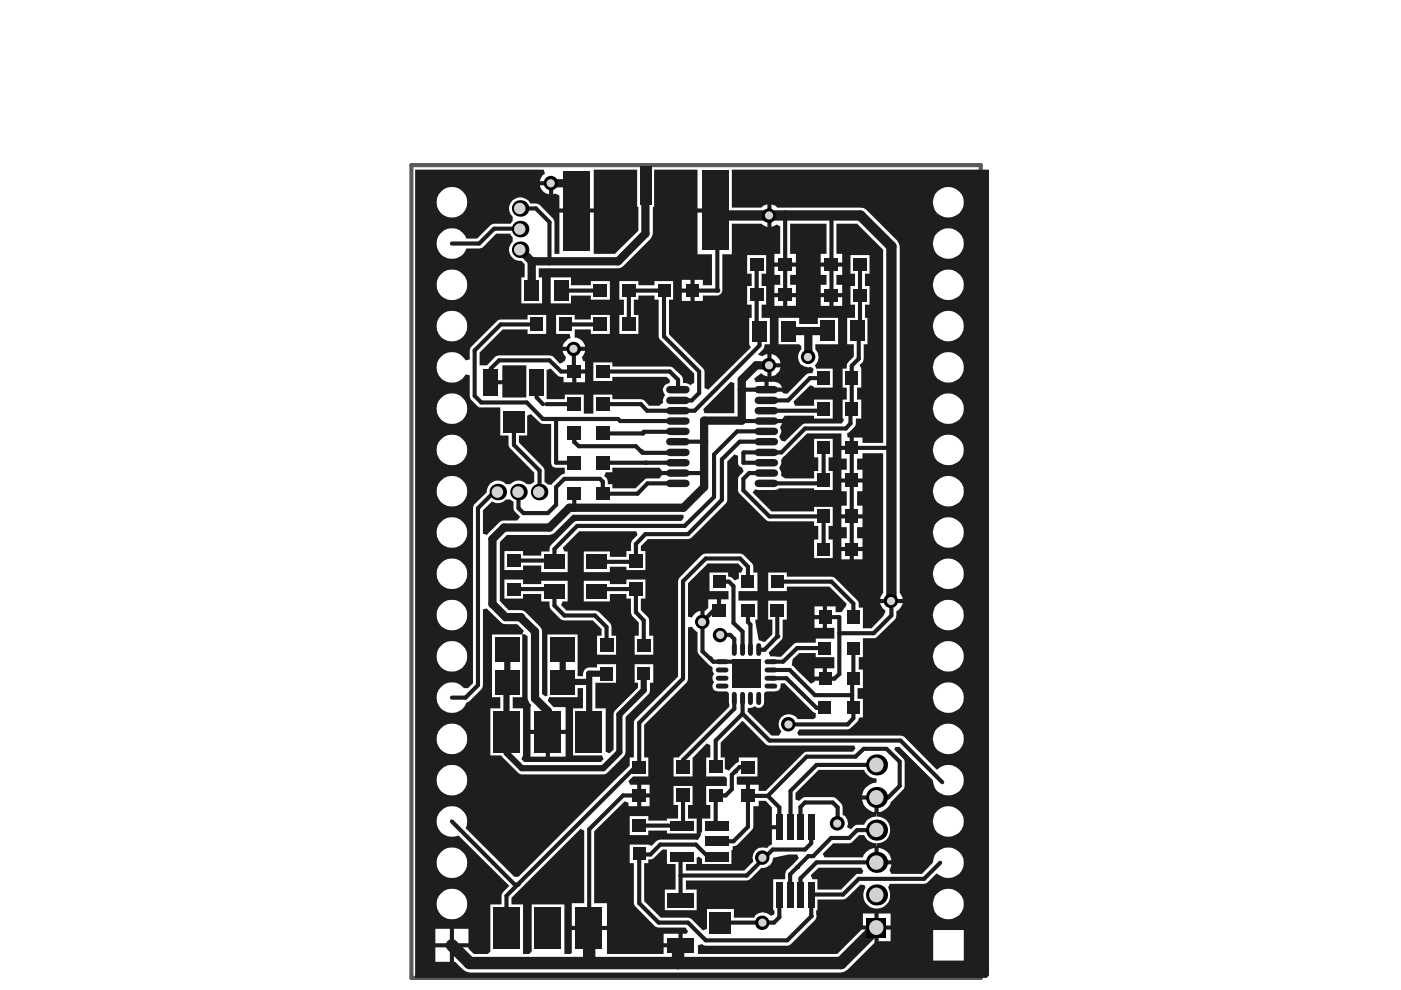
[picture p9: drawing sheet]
<svg xmlns="http://www.w3.org/2000/svg" width="297mm" height="210mm" viewBox="0 0 297 210" stroke-linecap="round" stroke-linejoin="round" font-family="sans-serif">
<path d="M87.2 35h120.7v172.3h-120.7z" fill="none" stroke="#5a5a5a" stroke-width=".88"/>
<g fill="#1e1e1e">
<path d="M145.4 183.2h2.3v-1.3l.4-.3 .7 .5v1.1h6.3v-3h.2v-.8l1-.2 3.3-3.5 .1-4.8h1.2v-1.1h1.4l1.4 1.4v3.8h1.5v.8h-1.5v3.3l-.6 .2-.5 .6a2.13 2.13 0 0 0-2.4 .3 2.13 2.13 0 0 0-.5 2.5l-1.9 1.9h-12.4z"/>
<path d="M145.9 123.7l4.2-4.2h6.4l1 1-.3 .9h-.5v1.3l-.9 .4a1.46 1.46 0 0 0-1.4-.8v-.9h-4v3.9h4.1v1.8h-1.6v2.3h-.9v-2.3h-1.8v1.8l-.8 .6v2.4h-.9v-2.4a2.16 2.16 0 0 0-1.8 1.4l-.8-.1z"/>
<path d="M171.9 185.5l1.7-1.5h9l.4 .7-.2 .6h-1.2l-3.3 3.3h-5v-2.2h-1z"/>
<path d="M102.4 108.2l1.9-1.9a2.34 2.34 0 0 0 3-.4 1.65 1.65 0 0 1 1.6 .5 2.66 2.66 0 0 0 1.4 3.2l-.6 .8-3.5 .1-2.9 2.9-.9-.2z"/>
<path d="M106.5 77.5h5.1v6.8h-5.1v-2.8h-2.4v-.9h2.4z"/>
<path d="M149.1 86.7l5.8-5.7 .8 .2v6.4h-6.3z"/>
<path d="M128.4 100.1h1.4v-.9h10l.5 .7h3.4v.8h-3.4l-.5 .7-3 .1-2.1 2h-4.9v-.8h-.9a1.61 1.61 0 0 0-.8-1.8z"/>
<path d="M111.8 88.1l.8-.3 2.1 2 2.2 .1v8.2a.93 .93 0 0 0 1 1.1h1.8v1.1l-.8 .5-1.8 1.7-.1 .3a1.65 1.65 0 0 1-1.5-.6l-.1-2.9-5.4-5.5v-1.5h1.8z"/>
<path d="M158.6 150.1l.9-.1 .5-.2a1.18 1.18 0 0 0 1.3 .2 1.18 1.18 0 0 0 .7-1v-2l.2-.2 .4-.2h1.7a1.2 1.2 0 0 0 1.2-1.7l.8-.1 6 6.1 .7 .3v.9l-.5 .4h-3.4a2.17 2.17 0 0 0-3.2-.6 2.17 2.17 0 0 0-.2 3.2l-.5 .9h-1.6l-5.1-5.1z"/>
<path d="M152.8 157.5l4.6-4.7 4.9 5 .4 .2 18.4 .1 .3 .6-.6 .7-10.1 .1-8.4 8.2h-1.4v-1.3h-1.9v2.3h-.9v-2.3l-1.9-.1v-1.6l4.4-.1v-4h-3.9v1l-.7 .2-1.5 1.6-.8-.3v-2.5h-.9z"/>
<path d="M136.6 183h.9v-.8l.8-.1 2.1-2h1v3.1h1.8v5.4h-2.2v4.4h6.7v-4.4h-2.3v-1.9h12.9l.7-.3 2.5-2.4a2.1 2.1 0 0 0 2.4-2.1l3.3-.7h1.8l.4 .8-2.7 2.6-.2 .8v1h-2.6v6.6h.3v.9l-.8 .3a2.1 2.1 0 0 0-3.5 .4h-4.3v-1.9h-5.7v4.2l-.9 .4-2.4-2.5-.4-.1-6.1-.1-3.5-3.5z"/>
<path d="M110.7 134.5l.5-.1 .7 .5v13.2l.4 1 .3 .4-.1 .4v4.8h7.4v-4.8h-2.5l-1.2-1.3 .2-.8h6.1v-1.9h1.1v4.3h-2.1v10h6.1l.4 .8-.6 .6h-16.2l-.7-.6 .4-.8v-10h-2.2v-2.4h2zM116.6 155.6v4.8h3.3v-4.8zM112.5 155.6v4.8h3.2v-4.8z"/>
<path d="M168 139.8l1.5-1.3h3.5v.8h3.9v2.4h-1.6v2.2h-.4v.4h-2.2v.3l-.8 .3-3.7-3.6-.3-.2zM172.7 141.7v1.7h1.7v-1.7z"/>
<path d="M145.9 133l.8-.1 1 1.1h.2v4.1l.3 .7a12.5 12.5 0 0 0 2.9 2.8 1.3 1.3 0 0 0 .3 1.3 1.27 1.27 0 0 0 0 1.8 1.12 1.12 0 0 0-.3 1.2 1.12 1.12 0 0 0 1.2 .7h1.8l.4 .3 .1 2.9-10.7 10.8h-1.1v4h4v-3.9l3-3.1 .8 .4v2.6h-.9v4h4l.4 .4v1.6h-4.4v4.1h.9v2.9h-1.8v2.9h-.2v.6l-.7 1-7.9-.1-.8 .3-1 1-.7-.2h-4v3.9h.9l.1 8.8 4.4 4.6 .3 .2 6.1 .1 .6 .8-.3 .5h-.9v2.4h-.4v.5h-3.6v1.4h-12v-5.1h-7.5v4.8l-.2 .3h-1.3v-10.5h-7v9.9l-.5 .6h-1.3v-10.5h-2.5v-1.4l14.7-14.7 .8 .4v15.4h-2.7v4.8h7.5v-4.8h-2.7v-15.2l6.5-6.4 .7 .3v.7h1.9v-4.5h-1.5l-.4-.8 1-1h3.3v-4h-.9v-6.9l9-9 .2-.4zM136 166.4v1.8h1.7v-1.8zM136 169.1v1.8h1.7v-1.8zM133.5 173v4.1h4v-1h3.9v.6h6.3v-3.1h-1.8v-2.9h.9v-4.1h-4v4.1h1v2.9h-2.4v.4h-3.9v-1zM140.7 198v2h3.2v-2z"/>
<path d="M88 36h27.3l.2 .8a2.12 2.12 0 0 0-1 1.6h2.4v.5h.4v2.3l.5-.2 .8 .5v2.7h7.3v-8.2h9.2v7.8h.2v5.1l-4.9 4.9h-4.5v-8.7h-7.3v8.7h-1l-.1-7.1-.2-.3-2.9-3-.8-.3h-1.2a2.35 2.35 0 0 0-3.5-.7 2.35 2.35 0 0 0-.2 3.5v.9l-.4 .6-3.9 .1-.3 .2-2.9 2.9h-2.3a3.2 3.2 0 0 0-5-1.6 3.2 3.2 0 0 0 0 5.3 3.2 3.2 0 0 0 5-1.6h2.7l.8-.3 2.8-2.9h3a1.93 1.93 0 0 1 .5 1.7 2.37 2.37 0 0 0-.6 2.7 2.37 2.37 0 0 0 2.4 1.4l.7 .7v2.8h-.7v5.5h4.4v-5.5h-.7v-1.9l17.4-.1 .5-.3 5.9-5.9 .2-.5 .2-.6v-5.7h.3v-7.8h9.2v8.2h3.7v.9h-3.7v8.8h3.1v6.6h-2v-1.2h-1.7v4.5h1.7v-1.1h3.1a1.24 1.24 0 0 0 1-1.1v-7.7h2.1v-6.5h6.2l1.3 .7v-4.8l-.8 .3-.5 .4h-6.2v-8h54.5v170.8l-.5 .5h-121.2zM114.5 39.3a2.35 2.35 0 0 0 1.9 1.9v-1.9zM197.8 42.9a3.3 3.3 0 0 0 6.5 0 3.3 3.3 0 0 0-6.5 0zM92.6 42.9a3.3 3.3 0 0 0 6.5 0 3.3 3.3 0 0 0-6.5 0zM197.8 51.7a3.3 3.3 0 0 0 6.5 0 3.3 3.3 0 0 0-6.5 0zM144.6 59.3v1.9h1.8v-1.9zM174 56.5v1.8h1.2v2.1h-1.2v1.7h4.6v-1.7h-1.3v-2.1h1.3v-1.8zM164.2 56.5v1.8h1.2v2.1h-1.2v1.7h4.5v-1.7h-1.2v-2.1h1.2v-1.8zM116.8 58.8v5.5h4.3v-1.6h4.2v.8h4v-3.9h-4v.9h-4.2v-1.7zM197.8 60.4a3.3 3.3 0 0 0 6.5 0 3.3 3.3 0 0 0-6.5 0zM92.6 60.4a3.3 3.3 0 0 0 6.5 0 3.3 3.3 0 0 0-6.5 0zM144.6 62.1v1.7h1.8v-1.7zM176.7 63v1.9h1.9v-1.9zM174 63v1.9h1.8v-1.9zM166.9 63v1.9h1.8v-1.9zM164.2 63v1.9h1.8v-1.9zM117.9 66.8v4h2.9l.2 .9a2.66 2.66 0 0 0-1.7 1.8h4.7a2.29 2.29 0 0 0-2.2-1.9v-1.8h3.5v1h4v-4h-4v.9h-3.5v-.9zM197.8 69.2a3.3 3.3 0 0 0 6.5 0 3.3 3.3 0 0 0-6.5 0zM92.6 69.2a3.3 3.3 0 0 0 6.5 0 3.3 3.3 0 0 0-6.5 0zM163.6 75.1v1.9h1.9a2.35 2.35 0 0 0-1.9-1.9zM163.6 77.9v1.9a2.68 2.68 0 0 0 1.9-1.9zM122.2 79.2v1.8h1.8v-1.8zM197.8 77.9a3.3 3.3 0 0 0 6.5 0 3.3 3.3 0 0 0-6.5 0zM93.5 75.6a3.2 3.2 0 0 0 .4 4.9 3.2 3.2 0 0 0 4.8-1.1l.9 .2 .1 4.8 1.5 1.7 .4 .3h4.5v5.9h1.7l.1 2.4 5.4 5.5v1.9a1.48 1.48 0 0 1-1.7 .5 2.34 2.34 0 0 0-3.4 .1l-1-.1a2.39 2.39 0 0 0-2.6-.5 2.39 2.39 0 0 0-1.4 2.3l-2.7 2.6-.2 .7v37.1l-1.1 1.1h-.8a3.2 3.2 0 0 0-5-.1 3.2 3.2 0 0 0 .8 4.9 3.2 3.2 0 0 0 4.7-1.7l.6-.3 2.6-2.6 .2-.4 .1-16.5 .9-.2 3.3 3.2 3.1 .1 1.4 1.4-.4 .8h-6.4v13.3h1.8v2.4h-2.1v10h2.2l3.6 3.6 .4 .3 .4 .1 17.8-.1 3.9-3.8 .2-.4 .1-7.9 5.1-5.1 .1-2.1h.7v-4h-3.9v4h.7v1l-5.1 5.2-.1 7.9-.9 .8-.8-.3v-9.2h-2.2v-5.4h4.4v-4h-4v.7l-2.1 .1a1.68 1.68 0 0 0-.9 1.8h-1.1v-8.9h-6.4v13l-.5 .1-.7-.5-.1-13.7-.3-.5-3.1-3.1-.5-.4h-.6h-2.5l-1.8-2v-12.5l1.5-1.5h9l.6-.1 .5-.3 3.8-3.9h23.5l.1 .7-.5 .7h-22.6l-5.1 5.1-.3 1.3h-1.8v.9h-3.8v-1h-4v4.1h4v-1h3.8v1.4h5.7v-4.4h-.7l-.4-.8 3.5-3.5h12.1l.3 .8a2.94 2.94 0 0 0-1.4 3.4h-1v1.3h-3.5v-1.2h-5.5v4.4h5.5v-1.1h3.5v.7h4v-4.1h-.9v-1l1.5-1.5h8.5l.7-.3 7.5-7.6 .1-8.6 1.5-1.4 .8 .2 .1 1.9 .2 .4 .6 .3 .2 .6v.2l-.8 .8-.3 .7v2.5l.3 .7 5.9 5.8h9.9v1h.9v2.9h-.9v3.9h4v-3.9h-.9v-2.9h.9v-4h-4v.9h-9l-4.1-4 .7-.7 .6 .2h3.4l.6-.1 .4-.3h7.4v.4h4v-4h-.9v-2.9h.9v-4h-4v4h.9v2.9h-.9v1.5h-6.1l-.9-.7 .1-.4-.5-1 .5-1.2-.1-.5 .4-.7 5.1-5h7.3v2.6h1.7v-1.7h-.4l-.1-.9a2.98 2.98 0 0 0 1.9-3.2h1.1v-4h-.9v-2.5h.9v-4l-.4-.8 .7-.6 .2-.7v-3.1h.8v-5.6h-.5v-2.8h1v-3.9h-1v-2.7h1v-3.9h-4.1v3.9h1v2.7h-1v3.9h1v2.8h-1.7v5.6h1.4v2.6l-1.4 1.5-.1 1.1h-.8v4h.8v2.5h-.8v4h.1l.1 .4-.4 .7-8.2 .1-3.9 3.7-.8-.2-.4-.9a1.4 1.4 0 0 0 .2-1.8l.5-1h-3.4v-.9h3.4l.5-.7h6.2v.6h4v-4h-4v1.3h-4l-.4-.8 3.6-3.5 .8 .3v.2h4v-4h-3.6l-.2-.7a2.27 2.27 0 0 0 .1-3.4v-1.1h4.8v-5.6h-4.3v1.3h-3.9v-1.3h-4.4v5.6h4.4l.4 .4-.1 .7a2.2 2.2 0 0 0-.3 2.7 2.2 2.2 0 0 0 2.4 1l.6 .4-.2 .9-1.4 .3-4 4.1-.9-.1-.1-.3h-3.4v-.5h-.4v-1.6h-1.9l-.3-.7 1.5-1.2 .5 .5 .8 .2v-4.7l-1.1 .4-.8-.2v-.2l1-1.1 .3-1h1.1v-5.6h-1.7v-2.8h.9v-3.9h-.9v-2.7h.9v-3.9h-4v3.9h1v2.7h-1v3.9h1v2.8h-.6v5.6l.4 .7-9 8.9-.8-.3-.1-3.9-7.5-7.5v-7.4h.9v-3.9h-3.9v.9h-3.5v-.9h-4v3.9h1v3.3h-1v4h4v-4h-.9v-3.3h.9v-.8h3.5v.8h.8l.1 8.2 7.5 7.5v1.9l-.8 .6-1-.5h-.6v-.7l-.2-.8-2.1-1.9-12.7-.1v-.9h-4v4h4v-.9h11.5l.7 .6-.1 .7a1.47 1.47 0 0 0-1.2 .9 1.47 1.47 0 0 0 .3 1.6l-.5 1.2 .1 .4-.9 .7h-2.1l-1-1.1-.7-.3h-6.1v-.9h-4v4h-2v-4h-4.1v.9h-3.8v-6.2l.9-.2 1.5 1.5 1.2 .2v1.1h1.8v-2.2h.5v-.5h2.2v-1.7h-.3l-.4-.9 .5-.5 .2-.8h-4.7l.3 .8 .4 .5-.3 .9h-.2v.2l-.8 .3-1.4-1.5-.8-.2h-10.7l-.8 .2-1.7 1.9h-1.6v-2.8l4.9-4.9h5.3v1h3.9v-4h-3.9v.9l-6.2 .1-5.9 5.8-.2 .7v1.9l-.9 .2-.1-.2a3.2 3.2 0 0 0-5.1-.6zM163 81v1.2h2.9a1.81 1.81 0 0 0-1.7-1.2zM197.8 86.7a3.3 3.3 0 0 0 6.5 0 3.3 3.3 0 0 0-6.5 0zM92.6 86.7a3.3 3.3 0 0 0 6.5 0 3.3 3.3 0 0 0-6.5 0zM163.6 43.3v4.8l1-.5 .8 .4v5.8h-1.2v1.9h4.5v-1.9h-1.2v-6.4h7.7v6.4h-1.2v1.9h4.6v-1.9h-1.3v-6.4h4.4l5.5 5.5v41h-4.3v-1.1h-1.9v2.2h-.4v.4h-2.2v1.8h1.1v2.4h-1.1v1.8h4.5v-1.8h-1.2v-2.4h1.2v-1.1h4.3v29.6l-.6 1v.3h4.8v-.3l-.6-1v-73.5l-.2-.6-.4-.6-6.5-6.5-.6-.4-18.3-.1-.4-.4zM197.8 95.4a3.3 3.3 0 0 0 6.5 0 3.3 3.3 0 0 0-6.5 0zM92.6 95.4a3.3 3.3 0 0 0 6.5 0 3.3 3.3 0 0 0-6.5 0zM197.8 104.2a3.3 3.3 0 0 0 6.5 0 3.3 3.3 0 0 0-6.5 0zM92.6 104.2a3.3 3.3 0 0 0 6.5 0 3.3 3.3 0 0 0-6.5 0zM178.4 102.3v1.9h1.1v3h-1.1v1.9h4.5v-1.9h-1.2v-3h1.2v-1.9zM178.4 109.9v1.9h1.1v2.3h-1.1v1.9h4.5v-1.9h-1.2v-2.3h1.2v-1.9zM197.8 112.9a3.3 3.3 0 0 0 6.5 0 3.3 3.3 0 0 0-6.5 0zM92.6 112.9a3.3 3.3 0 0 0 6.5 0 3.3 3.3 0 0 0-6.5 0zM181 116.8v1.8h1.9v-1.8zM178.4 116.8v1.8h1.7v-1.8zM123.8 123.1v4.4h5.5v-1.6h3.5v1h1l.1 3.3 1.5 1.8v2.8h-.8v4h3.9v-4h-.9l-.1-3.7-1.6-1.7v-2.5h.9v-4h-4v.9h-3.5v-.7zM197.8 121.7a3.3 3.3 0 0 0 6.5 0 3.3 3.3 0 0 0-6.5 0zM92.6 121.7a3.3 3.3 0 0 0 6.5 0 3.3 3.3 0 0 0-6.5 0zM172.7 128.6v1.8h1.7v-1.8zM172.7 131.3v1.8h1.7v-1.8zM197.8 130.4a3.3 3.3 0 0 0 6.5 0 3.3 3.3 0 0 0-6.5 0zM92.6 130.4a3.3 3.3 0 0 0 6.5 0 3.3 3.3 0 0 0-6.5 0zM93.5 171.9a3.3 3.3 0 0 0-.3 4.2 3.3 3.3 0 0 0 4 1l10.8 10.7a3.2 3.2 0 0 0-1.7 4h-2.3v9.9l-.6 .6h-2.9l-1.2-1.2v-.2h-3v3h.2l1.7 1.7 .7 .4 .7 .2h78.7l.7-.2 .7-.4 5.7-5.7v-2.8h-2.7l-5.2 5.2h-29.5v-1.9l.8-.2 .8 .3 17.7-.1 5.6-5.4 .2-.8-.1-1.2h.3v-2.3h5.4l.7-.3 3-2.8h.9l.2 .6a2.88 2.88 0 0 0 2.4 4.4 2.88 2.88 0 0 0 2.4-4.4l.3-.8 7.8-.1 2.2-2.1a3.4 3.4 0 0 0 4.3 .3 3.4 3.4 0 0 0 1-4.2 3.3 3.3 0 0 0-3.7-1.5 3.3 3.3 0 0 0-2.4 3.1l-2.3 2.4h-6.5l-.4-.8 .4-1.2h-3.2v-.5h-.4v-3a3 3 0 0 0-2.4 2h-8.2l-.4-.8 2.2-2.2 3.8-.1 1.8-1.6h1a2.68 2.68 0 0 0 2.6 1.7v.5l.1-.5a2.84 2.84 0 0 0 2.8-2.8 2.84 2.84 0 0 0-2.8-2.9v-.5l-.1 .5a2.77 2.77 0 0 0-2.6 1.8l-1.8 .1-1 .8-.8-.4a1.98 1.98 0 0 0-.9-2.6 2.98 2.98 0 0 0-2.1-3.8h-5.9l-.4 .1-.8 .7-.8-.3v-1.4l4.9-4.9h9.6a2.87 2.87 0 0 0 2.6 1.9v.8a3.2 3.2 0 0 0-3 2.8h3v.4h.5v3.1a3.1 3.1 0 0 0 2.6-2.2l2.7-2.7 .2-.7v-5.1l-.3-.7-1.9-1.9 .2-.5 .9-.1 7.1 7.1a3.3 3.3 0 0 0 4.1 3.2 3.3 3.3 0 0 0 2-4.8 3.3 3.3 0 0 0-5.2-.7h-.1l-6.9-6.9-.3-.1-22-.1-.4-.6 .5-.7h10.2a4.7 4.7 0 0 0 2.3-2l.1-.4 .2-.2h.7v-3.9h-1.2v-2.3h1.2v-3.9h-.9v-2.7h.9v-3.9l2.6-.1 .3-.3 3.9-3.7 .3-.8v-1a2.03 2.03 0 0 0 1.3-1.6h-4.8a2.2 2.2 0 0 0 1.1 1.5v.4l-.5 .9-2.4 2.5h-1.8v-4.4h-.9v-.8l-.4-.7-5-4.9-9.9-.1v-.9h-3.9v3.9h3.9v-.9h9l3.7 3.6-.3 .8h-.2l-.7 1h-1.1v-1.2h-1.9v4.5h1.6v2.3h-3.9v.9l-4.4 .1-3 2.8h-2.3l-.3-.8 2.9-3v-4h.9v-4.1h-3.9v4.1h.9v3.1l-1.6 1.6-1.3-.4-.7-3.7v-.6h.4v-4.1h-4v-2h4v-3.9h-.9l-.1-1.7-2-2.1-.7-.2h-7.3l-.8 .2-4.8 4.9-.2 .7v20.2l-9.3 9.4-.1 7.8h-.9v1.8l-23.6 23.5h-.8l-10.4-10.3a3.2 3.2 0 0 0-1-4.1 3.2 3.2 0 0 0-4.2 .4zM106.9 122.9v4h4v-1h3.8v1.6h1.8v.9l.3 .8 2.1 2.1 .8 .2h6l1.8 1.9v1.4h-.9v4h4v-4h-.9v-1.9l-.3-.7-2.5-2.5-.8-.3h-6l-1.1-1.1 .3-.8h1.1v-4.4h-5.7v.7h-3.8v-.9zM197.8 139.2a3.3 3.3 0 0 0 6.5 0 3.3 3.3 0 0 0-6.5 0zM92.6 139.2a3.3 3.3 0 0 0 6.5 0 3.3 3.3 0 0 0-6.5 0zM197.8 148a3.3 3.3 0 0 0 6.5 0 3.3 3.3 0 0 0-6.5 0zM197.8 156.7a3.3 3.3 0 0 0 6.5 0 3.3 3.3 0 0 0-6.5 0zM92.6 156.7a3.3 3.3 0 0 0 6.5 0 3.3 3.3 0 0 0-6.5 0zM92.6 165.4a3.3 3.3 0 0 0 6.5 0 3.3 3.3 0 0 0-6.5 0zM182.8 169.5a3.1 3.1 0 0 0 2.6 2.7v-2.7zM197.8 174.2a3.3 3.3 0 0 0 6.5 0 3.3 3.3 0 0 0-6.5 0zM186.3 179.8v2.6h2.7a3.1 3.1 0 0 0-2.7-2.6zM92.6 182.9a3.3 3.3 0 0 0 6.5 0 3.3 3.3 0 0 0-6.5 0zM197.8 191.7a3.3 3.3 0 0 0 6.5 0 3.3 3.3 0 0 0-6.5 0zM92.6 191.7a3.3 3.3 0 0 0 6.5 0 3.3 3.3 0 0 0-6.5 0zM186.3 193.7v2.5h2.5v-2.5zM183 193.7v2.5h2.4v-2.5zM186.3 197.1v2.5h2.5v-2.5zM96.3 196.9v3.1h3v-3.1zM92.3 196.9v3.1h3.1v-3.1zM197.9 197.2v6.5h6.4v-6.5zM92.3 200.9v3h3.1v-3z"/>
</g>
<path d="M100.6 83.9l1.4 1.4M101.3 145.3l-2.6 2.6M109.1 187.6h.7" fill="none" stroke="#1e1e1e" stroke-width=".88"/>
<circle cx="109.8" cy="187.6" r=".44" fill="#1e1e1e"/>
<path d="M104.8 48.5l5.5 .1M113.8 81v3.3l1.3 1.4M109.1 104.3l.8 .8M114.4 103.5l-.9 .8M117.6 116.4v2.7M117.1 124.9l.5 .4M109.8 187.6l-2.4 2.3" fill="none" stroke="#1e1e1e" stroke-width=".88"/>
<path d="M112.7 55.4h3.8M116.2 150.8v4.4" fill="none" stroke="#1e1e1e" stroke-width="1.8"/>
<circle cx="112.7" cy="55.4" r=".88" fill="#1e1e1e"/>
<path d="M116.4 38.9l.5 .4v-.4" fill="none" stroke="#1e1e1e" stroke-width="1.8"/>
<g fill="#1e1e1e">
<circle cx="121.8" cy="98.1" r=".44"/>
<circle cx="121.8" cy="78.8" r=".44"/>
</g>
<path d="M121.7 74l.1 4.8h-2.8M126.1 130.5l2.5 2.4" fill="none" stroke="#1e1e1e" stroke-width=".88"/>
<path d="M131.3 159.5l-3.4 3.4" fill="none" stroke="#1e1e1e" stroke-width="1.3"/>
<circle cx="127.8" cy="104.7" r=".44" fill="#1e1e1e"/>
<path d="M131.1 88.8l.4 .5M127.2 101.5l.6 .6v2.6" fill="none" stroke="#1e1e1e" stroke-width=".88"/>
<circle cx="127.3" cy="61.6" r=".44" fill="#1e1e1e"/>
<path d="M134.8 115.4v3.5M137.3 102.5l-2.1 2.2M134.8 129.8l1.7 1.7M134.7 162.6h.8M135.6 181.2h2.3" fill="none" stroke="#1e1e1e" stroke-width=".88"/>
<circle cx="136.8" cy="98.1" r=".44" fill="#1e1e1e"/>
<path d="M135.9 95.7l.3 .3" fill="none" stroke="#1e1e1e" stroke-width=".88"/>
<circle cx="135.9" cy="95.7" r=".44" fill="#1e1e1e"/>
<path d="M134.8 94.6l1.1 1.1M136.5 91.5l-.3 .4" fill="none" stroke="#1e1e1e" stroke-width=".88"/>
<g fill="#1e1e1e">
<circle cx="136.2" cy="91.9" r=".44"/>
<circle cx="133.3" cy="68.8" r=".44"/>
</g>
<path d="M143.8 201v3.2" fill="none" stroke="#1e1e1e" stroke-width="2.6"/>
<path d="M144.8 161.1v1.5M144.3 185.6v5.2" fill="none" stroke="#1e1e1e" stroke-width=".88"/>
<circle cx="143.7" cy="98.1" r=".44" fill="#1e1e1e"/>
<path d="M143.7 95.9l-.1 .1M143.7 91.5h-.1M143.8 80.5l-.1 2.1M148.9 138.1l1.6 1.5M147.5 179.1l2.7 2.6h1.8" fill="none" stroke="#1e1e1e" stroke-width=".88"/>
<circle cx="150.5" cy="139.6" r=".44" fill="#1e1e1e"/>
<path d="M148.2 83.3l-1.5 1.6M148.9 131.5v.4M150.5 139.6l.7 .7" fill="none" stroke="#1e1e1e" stroke-width=".88"/>
<circle cx="152.1" cy="61.6" r=".44" fill="#1e1e1e"/>
<g fill="none" stroke="#1e1e1e" stroke-width=".88">
<path d="M146.8 61.6h5.3M157.3 89.2l.1 .1M157.7 95.9l-.1 2.2M156.9 118.4l1.7 1.8M157.6 101.5v2.5M154.5 123.3l1 1M155.5 132.1l1.9 1.8M158.6 129.4v2.5l.5 .5M160.9 137.8h1.2M164.8 129.4v5.6M163.5 140.3h2.5M155.2 164.3v3l-1.4 1.4"/>
<path d="M156.8 162.6h1.8M165.2 171.2v4.2M165.2 194.5l-1.1 1.1h-2.4"/>
</g>
<path d="M157.3 80.5v2.1" fill="none" stroke="#1e1e1e" stroke-width="1.8"/>
<circle cx="164.8" cy="135" r=".44" fill="#1e1e1e"/>
<path d="M162.5 95.9h3.2" fill="none" stroke="#1e1e1e" stroke-width=".88"/>
<circle cx="162.5" cy="98.1" r=".44" fill="#1e1e1e"/>
<path d="M162.4 82.6h.1M169.7 186.2v3.5M172 194.1l.1 .1M172.4 181.5h-1l-2.4 2.4" fill="none" stroke="#1e1e1e" stroke-width=".88"/>
<circle cx="169" cy="183.9" r=".44" fill="#1e1e1e"/>
<path d="M172 178.8l-1.3 1.3M177.6 171.2v3.4" fill="none" stroke="#1e1e1e" stroke-width=".88"/>
<circle cx="174.9" cy="143.9" r=".44" fill="#1e1e1e"/>
<path d="M180.3 89.8l-.9 1M174.9 130.8h3.1v3.5M174.9 143.9h2" fill="none" stroke="#1e1e1e" stroke-width=".88"/>
<g fill="#1e1e1e">
<circle cx="174.6" cy="80.2" r=".44"/>
<circle cx="176.3" cy="62.6" r=".44"/>
</g>
<g fill="none" stroke="#1e1e1e" stroke-width=".88">
<path d="M113.6 44.2l2.9 2.9M133.3 61.6v7.2M140.8 61.6v9.7M142 78.8l1.8 1.7M182.3 69.6l-.6 .6M109 89.4v4.9M111.7 85.3l3.4 3.5M114.4 99.8v3.7M121.8 91.9v1.8l.9 .9M135.9 85.7l1.3 1.4M149.2 93.6h.1M151.4 96.4v9"/>
<path d="M109.9 105.1v2.6M121.8 104.7v3M136.8 113.3l-2 2.1M149.3 100.1l-.1 .2M117.6 125.3v3.1M128.6 132.9v3.9M134.8 124.9v4.9M136.5 131.5v5.3M148.9 131.9v6.2M151.7 129l-2.8 2.8M135.5 153.3v9.3M151.7 157v5.6"/>
<path d="M157.4 148.1v3.2M144.8 168.7v6.2M151.7 168.7v6.2M155.9 163.6l-.7 .7M158.6 168.7v6.6l-3.1 3.1M181.7 176h4.1M135.5 181.1v10.4M144.3 181.9v3.7"/>
</g>
<path d="M107.4 144.8v10.4M131.3 151.5v8M136.5 142.8v3.5" fill="none" stroke="#1e1e1e" stroke-width="1.3"/>
<path d="M136.8 39.2v10.3M149.3 89.2v10.9M120.7 107.7h1.1M149.3 100.5v2.8M113.4 148.1l2.8 2.7" fill="none" stroke="#1e1e1e" stroke-width="1.8"/>
<circle cx="155.9" cy="163.6" r=".44" fill="#1e1e1e"/>
<g fill="none" stroke="#1e1e1e" stroke-width=".88">
<path d="M116.5 47.1v8.3M152.1 45.2v16.4M166.5 45.7v16.9M176.3 45.8v16.8M182.3 56.1v13.5M100.6 74.3v9.6M148.2 78.8v4.5M161 70.2v3.1M180.6 77.5v9.2l-.3 .3v2.8M182.1 70.5v5.6M174.6 95v6.9M180.6 95v21.4"/>
<path d="M101.3 107.7v37.6M158.8 100.3l-1.2 1.2M174.6 109.5v6.9M144.8 123.2v20.7M154.8 134.6l.9 .9v2.3M155.5 124.3v7.8M157.4 133.9v3.8M158.6 120.2v3.1M159.1 132.4v5.4M164.8 135l-2.7 2.8M178 134.3v8.6l-1.1 1M189 127.4v3.1"/>
<path d="M95.8 147.9h2.9M155.7 148.1v2.2M168.3 142.9l4.5 4.5M156.8 162.6l-.9 1M162.8 168.7l2.4 2.5M170.7 170.1l-1 1v4.3M172 175.4v3.4M173.1 162.2l-5.5 5.5v7.6M176.2 177.7h3.9M176.6 170.1l1 1.1M190.8 161.5v5.1M107.4 189.9v6.9"/>
<path d="M165.2 189.7v4.8M172 189.7v4.4M173.1 182.8l-3.4 3.4M199.3 182.9l-3.4 3.4"/>
</g>
<path d="M112.7 55.4v6.2M171.4 70.2v5.5M157.3 82.6v6.6M110.3 130.8l3.1 3.1v14.2" fill="none" stroke="#1e1e1e" stroke-width="1.8"/>
<path d="M107.6 137.8v6.8M119.3 137.8v6.8M107.4 159.6l3.2 3.3" fill="none" stroke="#1e1e1e" stroke-width="1.3"/>
<path d="M95.8 200.4l3.8 3.8" fill="none" stroke="#1e1e1e" stroke-width="2.6"/>
<circle cx="110.3" cy="130.8" r=".88" fill="#1e1e1e"/>
<path d="M116.4 38.9h6M110.3 52.9l2.4 2.5M116.5 55.4h14.6M160.3 77.5h2.8M149.3 89.2h8M107.2 130.8h3.1" fill="none" stroke="#1e1e1e" stroke-width="1.8"/>
<g fill="none" stroke="#1e1e1e" stroke-width=".88">
<path d="M105.8 76.4l-1.7 1.8M106.2 68.8h7.7M116.5 76.4l2.5 2.4M119 61.6h8.3M119.9 68.8h7.4M127.8 78.8h14.2M133.3 61.6h7.5M160.4 69.6l.6 .6M102 85.3h9.7M115.1 88.8h16M115.8 85.7h6M117.9 98.1h3.9"/>
<path d="M122.7 94.6h12.1M127.8 98.1h9M127.8 91.9h8.4M127.8 85.7h8.1M143.7 84.9h3M156.3 91.5h6.2M157.3 82.6h5.1M157.4 89.3h5.1M157.6 98.1h4.9M157.7 95.9h4.8M162.5 84.9h4.6M126.5 119.1h8.1"/>
<path d="M127.2 101.5h-7.5l-1.8 1.8v3.7M127.8 104.7h7.4M149.6 118.4h7.3M119.7 130.5h6.4M126.9 124.9h7.9M152.4 123.3h2.1M152.8 134.6h2M169 137.4l-3 2.9M151.2 140.3h4.5M163.5 143.8h3.2M163.5 142h3.9M173.1 150.1h1.8"/>
<path d="M180.9 150.1v2.2l-1.2 1.3M180.9 143.9l-.2 .2v3.3h-7.9M132.1 168.7h3.4M140 179.1l-2.1 2.1M151.7 168.7h2.1M152 178.4h3.5M158.7 168.7h4.1M167.6 175.3l-.1 .1M171 160.4h10.4l1.7-1.6h4.8l2.9 2.7M173.1 162.2h12.7M190.8 166.6l-2.5 2.5h-2.5M144.3 185.6h14"/>
<path d="M149.6 199.4h17.3M152.7 195.6h9M167.5 185.4v4.3M173.1 182.8h12.7M195.9 186.3h-13.8l-3.4 3.4h-6.7"/>
</g>
<path d="M119.3 144.6h5.3" fill="none" stroke="#1e1e1e" stroke-width="1.3"/>
<circle cx="174.9" cy="143.9" r=".88" fill="#1e1e1e"/>
<g fill="none" stroke="#1e1e1e" stroke-width=".88">
<path d="M104.8 48.5l-3.2 3.1h-5.8M110.3 44.2h3.3M160.4 56.1v13.5M104.1 78.2v2.8M105.8 76.4h10.7M106.2 68.8l-5.6 5.5M140.8 71.3l7.4 7.5M161 73.3l-13.7 13.8h-10.1M182.1 76.1l-1.5 1.4M109 94.3l5.4 5.5M117.9 88.8v9.3M131.5 89.3h12.2"/>
<path d="M136.2 96h7.4M136.5 91.5h7.1M136.8 98.1h6.9M143.7 93.6h5.5M156.3 91.5l-4.9 4.9M162.5 93.6h-5.7l-3.7 3.8v8.6l-7.2 7.3h-9.1M162.5 87.1h11.8M174.6 80.2h-2.9l-4.6 4.7M179.4 90.8h-8.7l-5 5.1M180.6 95h8M104.8 104.3l-3.5 3.4M109 118.9h8.3"/>
<path d="M117.9 107l-1.7 1.8h-5.2l-1.1-1.1M137.3 102.5h6.4M143.7 100.3h5.5M149.6 118.4l-4.8 4.8M151.4 105.4l-6.2 6.1h-22.8l-4.8 4.9M157.6 104l5.5 5.5h11.5M158.8 100.3h3.7M174.6 101.9l-.7 .6h-11.4M109 124.9h8.1M117.6 128.4l2.1 2.1M164.8 123.3h11.5l4.6 4.7v2.8M169 137.4h5.9"/>
<path d="M180.9 137.4v6.5M189 130.5l-3.8 3.8h-7.2M144.8 143.9l-9.3 9.4M151.7 157l5.7-5.7 5.7 5.7h27.8l8.9 8.9M155.7 150.3l-10.9 10.8M166.7 143.8l6.4 6.3M167.3 153.6h12.4M167.4 142l.9 .9M180.7 147.4v2.4M95.8 174.2l13.3 13.4M132.1 168.7l-7.2 7.1v21M134.7 162.6l-24.9 25"/>
<path d="M135.5 175h9.1M140 179.1h7.5M170.7 170.1h5.9M171 160.4l-8.2 8.3M176.2 177.7l-3.8 3.8M181.7 176l-1.6 1.7M135.5 191.5l4.1 4.1h6.3l3.7 3.8M169 183.9l-1.5 1.5M170.7 180.1h-6.9l-5.5 5.5M172.1 194.2l-5.2 5.2"/>
</g>
<path d="M136.8 49.5l-5.7 5.9M160.3 77.5l-3 3M167.3 70.2h8.2M120.7 107.7l-4.2 4.2h-9.6l-2.5 2.4v13.7l2.8 2.8M149.3 103.3l-4.4 4.4h-23.1" fill="none" stroke="#1e1e1e" stroke-width="1.8"/>
<path d="M124.9 196.8v7M185.8 196.7l-7.5 7.5h-78.7" fill="none" stroke="#1e1e1e" stroke-width="2.6"/>
<path d="M128.6 142.8h-3.7v12.4M136.5 146.3l-5.2 5.2M110.6 162.9h17.3" fill="none" stroke="#1e1e1e" stroke-width="1.3"/>
<path d="M151.6 44.6l1.1 1.1h29.7l6.6 6.5v75.2" fill="none" stroke="#1e1e1e" stroke-width="2.2"/>
<circle cx="116.8" cy="38.8" r="1.53" fill="#000"/>
<circle cx="116.8" cy="38.9" r=".88" fill="#d2d2d2"/>
<circle cx="148.9" cy="131.9" r="1.53" fill="#000"/>
<circle cx="148.9" cy="131.9" r=".88" fill="#d2d2d2"/>
<circle cx="167.1" cy="153.6" r="1.53" fill="#000"/>
<circle cx="167.2" cy="153.6" r=".88" fill="#d2d2d2"/>
<circle cx="177.5" cy="174.6" r="1.55" fill="#000"/>
<circle cx="177.5" cy="174.6" r=".88" fill="#d2d2d2"/>
<circle cx="152.7" cy="134.7" r="1.53" fill="#000"/>
<circle cx="152.7" cy="134.6" r=".88" fill="#d2d2d2"/>
<circle cx="171.3" cy="75.7" r="1.53" fill="#000"/>
<circle cx="171.3" cy="75.7" r=".88" fill="#d2d2d2"/>
<circle cx="163" cy="77.4" r="1.53" fill="#000"/>
<circle cx="163.1" cy="77.5" r=".88" fill="#d2d2d2"/>
<circle cx="163" cy="45.7" r="1.53" fill="#000"/>
<circle cx="163.1" cy="45.7" r=".88" fill="#d2d2d2"/>
<circle cx="161.6" cy="181.8" r="1.53" fill="#000"/>
<circle cx="161.6" cy="181.9" r=".88" fill="#d2d2d2"/>
<circle cx="161.6" cy="195.7" r="1.53" fill="#000"/>
<circle cx="161.6" cy="195.6" r=".88" fill="#d2d2d2"/>
<circle cx="188.9" cy="127.4" r="1.53" fill="#000"/>
<circle cx="188.9" cy="127.4" r=".88" fill="#d2d2d2"/>
<circle cx="121.6" cy="74" r="1.53" fill="#000"/>
<circle cx="121.6" cy="74" r=".88" fill="#d2d2d2"/>
<circle cx="114.3" cy="104.3" r="1.75" fill="#000"/>
<circle cx="114.2" cy="104.3" r="1.23" fill="#d2d2d2"/>
<circle cx="109.9" cy="104.3" r="1.75" fill="#000"/>
<circle cx="109.8" cy="104.3" r="1.23" fill="#d2d2d2"/>
<circle cx="105.5" cy="104.3" r="1.75" fill="#000"/>
<circle cx="105.5" cy="104.3" r="1.23" fill="#d2d2d2"/>
<circle cx="110.3" cy="48.6" r="1.75" fill="#000"/>
<circle cx="110.2" cy="48.6" r="1.23" fill="#d2d2d2"/>
<circle cx="110.3" cy="52.9" r="1.75" fill="#000"/>
<circle cx="110.2" cy="52.9" r="1.23" fill="#d2d2d2"/>
<circle cx="110.3" cy="44.2" r="1.75" fill="#000"/>
<circle cx="110.2" cy="44.2" r="1.23" fill="#d2d2d2"/>
<circle cx="185.8" cy="176" r="2.24" fill="#000"/>
<circle cx="185.8" cy="176" r="1.53" fill="#d2d2d2"/>
<circle cx="185.8" cy="182.8" r="2.24" fill="#000"/>
<circle cx="185.8" cy="182.9" r="1.53" fill="#d2d2d2"/>
<circle cx="185.8" cy="189.7" r="2.24" fill="#000"/>
<circle cx="185.8" cy="189.8" r="1.56" fill="#d2d2d2"/>
<circle cx="185.8" cy="162.2" r="2.24" fill="#000"/>
<circle cx="185.8" cy="162.2" r="1.56" fill="#d2d2d2"/>
<path d="M183.7 194.7h4.2v4.1h-4.2z" fill-rule="evenodd" fill="#000"/>
<circle cx="185.8" cy="196.7" r="1.56" fill="#d2d2d2"/>
<circle cx="185.8" cy="169.1" r="2.24" fill="#000"/>
<circle cx="185.8" cy="169.1" r="1.56" fill="#d2d2d2"/>
<g fill="#1e1e1e">
<path d="M107.6 123.6h2.8v2.7h-2.8z" fill-rule="evenodd"/>
<path d="M107.6 117.5h2.8v2.8h-2.8z" fill-rule="evenodd"/>
<path d="M112.5 67.4h2.7v2.8h-2.7z" fill-rule="evenodd"/>
<path d="M120.4 103.3h2.8v2.7h-2.8z" fill-rule="evenodd"/>
<path d="M120.4 96.7h2.8v2.8h-2.8z" fill-rule="evenodd"/>
<path d="M120.4 90.5h2.8v2.8h-2.8z" fill-rule="evenodd"/>
<path d="M118.5 67.4h2.7v2.8h-2.7z" fill-rule="evenodd"/>
<path d="M126.4 103.3h2.8v2.7h-2.8z" fill-rule="evenodd"/>
<path d="M126.4 96.7h2.8v2.8h-2.8z" fill-rule="evenodd"/>
<path d="M126.4 90.5h2.8v2.8h-2.8z" fill-rule="evenodd"/>
<path d="M125.9 67.4h2.8v2.8h-2.8z" fill-rule="evenodd"/>
<path d="M125.9 60.3h2.8v2.7h-2.8z" fill-rule="evenodd"/>
<path d="M134.2 179.7h2.7v2.7h-2.7z" fill-rule="evenodd"/>
<path d="M134.1 173.6h2.8v2.8h-2.8z" fill-rule="evenodd"/>
<path d="M134.1 167.3h2.8v2.8h-2.8z" fill-rule="evenodd"/>
<path d="M133.4 123.5h2.8v2.8h-2.8z" fill-rule="evenodd"/>
<path d="M133.4 117.5h2.8v2.8h-2.8z" fill-rule="evenodd"/>
</g>
<path d="M155.7 136.9v1.6M157.4 136.9v1.6M159.1 136.9v1.6M162.6 145.5h1.7M162.6 143.8h1.7M162.6 140.3h1.7" fill="none" stroke="#1e1e1e" stroke-width="1.1"/>
<g fill="#1e1e1e">
<path d="M174.9 61.3h2.8v2.7h-2.8z" fill-rule="evenodd"/>
<path d="M174.9 54.7h2.8v2.7h-2.8z" fill-rule="evenodd"/>
<path d="M105 142h5.2v5.2h-5.2z" fill-rule="evenodd"/>
<path d="M104.5 150.8h5.7v8.8h-5.7z" fill-rule="evenodd"/>
<path d="M120.4 84.3h2.8v2.8h-2.8z" fill-rule="evenodd"/>
<path d="M120.4 77.5h2.8v2.7h-2.8z" fill-rule="evenodd"/>
<path d="M127.2 141.4h2.7v2.8h-2.7z" fill-rule="evenodd"/>
<path d="M127.2 135.4h2.8v2.8h-2.8z" fill-rule="evenodd"/>
<path d="M126.4 84.3h2.8v2.8h-2.8z" fill-rule="evenodd"/>
<path d="M126.4 77.5h2.8v2.7h-2.8z" fill-rule="evenodd"/>
<path d="M134.1 161.3h2.8v2.7h-2.8z" fill-rule="evenodd"/>
<path d="M135.2 141.5h2.7v2.7h-2.7z" fill-rule="evenodd"/>
<path d="M135.1 135.5h2.8v2.7h-2.8z" fill-rule="evenodd"/>
<path d="M135.7 35.2h2.4v8.1h-2.4z" fill-rule="evenodd"/>
</g>
<path d="M155.7 147.2v1.8M157.4 147.2v1.8M159.1 147.2v1.8" fill="none" stroke="#1e1e1e" stroke-width="1.1"/>
<g fill="#1e1e1e">
<path d="M164.5 172.7h1.4v5.3h-1.4z" fill-rule="evenodd"/>
<path d="M164.5 187h1.4v5.4h-1.4z" fill-rule="evenodd"/>
</g>
<path d="M162.6 142h1.7" fill="none" stroke="#1e1e1e" stroke-width="1.1"/>
<g fill="#1e1e1e">
<path d="M163.4 122h2.7v2.7h-2.7z" fill-rule="evenodd"/>
<path d="M163.4 128h2.8v2.8h-2.8z" fill-rule="evenodd"/>
<path d="M171.3 172.7h1.4v5.3h-1.4z" fill-rule="evenodd"/>
<path d="M169.1 172.7h1.3v5.3h-1.3z" fill-rule="evenodd"/>
<path d="M171.3 187h1.4v5.4h-1.4z" fill-rule="evenodd"/>
<path d="M169.1 187h1.3v5.4h-1.3z" fill-rule="evenodd"/>
<path d="M104.5 192.4h5.7v8.7h-5.7z" fill-rule="evenodd"/>
<path d="M104.9 135.2h5.2v5.2h-5.2z" fill-rule="evenodd"/>
<path d="M112.3 78.2h3.1v5.6h-3.1z" fill-rule="evenodd"/>
<path d="M106.7 87.2h4.5v4.4h-4.5z" fill-rule="evenodd"/>
<path d="M124.3 123.8h4.3v3.1h-4.3z" fill-rule="evenodd"/>
<path d="M115.4 123.8h4.3v3.1h-4.3z" fill-rule="evenodd"/>
<path d="M124.3 117.5h4.3v3.2h-4.3z" fill-rule="evenodd"/>
<path d="M115.4 117.5h4.3v3.2h-4.3z" fill-rule="evenodd"/>
<path d="M131.9 67.4h2.8v2.8h-2.8z" fill-rule="evenodd"/>
<path d="M117.5 59.4h3v4.3h-3z" fill-rule="evenodd"/>
<path d="M139.5 60.3h2.7v2.7h-2.7z" fill-rule="evenodd"/>
<path d="M131.9 60.3h2.8v2.7h-2.8z" fill-rule="evenodd"/>
<path d="M150.5 193.3h4.5v4.6h-4.5z" fill-rule="evenodd"/>
<path d="M149.5 180.7h5v2h-5z" fill-rule="evenodd"/>
<path d="M149.5 174.2h5v1.9h-5z" fill-rule="evenodd"/>
<path d="M143.4 167.3h2.8v2.8h-2.8z" fill-rule="evenodd"/>
<path d="M150.3 167.3h2.8v2.7h-2.8z" fill-rule="evenodd"/>
<path d="M157.2 167.3h2.8v2.8h-2.8z" fill-rule="evenodd"/>
</g>
<path d="M160.9 136.9v1.6M152.3 143.8h1.6M152.3 145.5h1.6M152.3 140.3h1.6" fill="none" stroke="#1e1e1e" stroke-width="1.1"/>
<path d="M160.8 98.1h3.4M160.8 95.9h3.4M160.8 91.5h3.4M160.8 89.3h3.4M160.8 84.9h3.4M160.8 82.6h3.4M160.8 102.5h3.4" fill="none" stroke="#1e1e1e" stroke-width="1.6"/>
<g fill="#1e1e1e">
<path d="M165.1 61.2h2.8v2.7h-2.8z" fill-rule="evenodd"/>
<path d="M159 61.2h2.8v2.7h-2.8z" fill-rule="evenodd"/>
<path d="M145.5 60.3h2.7v2.7h-2.7z" fill-rule="evenodd"/>
<path d="M165.1 54.8h2.8v2.7h-2.8z" fill-rule="evenodd"/>
<path d="M159 54.8h2.8v2.7h-2.8z" fill-rule="evenodd"/>
<path d="M173.6 129.4h2.7v2.8h-2.7z" fill-rule="evenodd"/>
<path d="M179.6 129.4h2.7v2.8h-2.7z" fill-rule="evenodd"/>
<path d="M179.2 108.1h2.7v2.8h-2.7z" fill-rule="evenodd"/>
<path d="M173.3 108.1h2.7v2.8h-2.7z" fill-rule="evenodd"/>
<path d="M180.9 61.3h2.8v2.7h-2.8z" fill-rule="evenodd"/>
<path d="M180.9 54.7h2.8v2.7h-2.8z" fill-rule="evenodd"/>
<path d="M116.8 142h5.1v5.2h-5.1z" fill-rule="evenodd"/>
<path d="M122 150.8h5.7v8.8h-5.7z" fill-rule="evenodd"/>
<path d="M119.5 36.2h5.5v16.9h-5.5z" fill-rule="evenodd"/>
<path d="M166.8 172.7h1.4v5.3h-1.4z" fill-rule="evenodd"/>
<path d="M166.8 187h1.4v5.4h-1.4z" fill-rule="evenodd"/>
<path d="M149.6 177.4h4.9v1.9h-4.9z" fill-rule="evenodd"/>
<path d="M143.4 161.2h2.8v2.8h-2.8z" fill-rule="evenodd"/>
<path d="M150.3 161.2h2.8v2.7h-2.8z" fill-rule="evenodd"/>
<path d="M157.2 161.3h2.8v2.7h-2.8z" fill-rule="evenodd"/>
</g>
<path d="M152.3 142h1.6M160.9 147.2v1.8" fill="none" stroke="#1e1e1e" stroke-width="1.1"/>
<g fill="#1e1e1e">
<path d="M155.3 139.9h6.1v6h-6.1z" fill-rule="evenodd"/>
<path d="M151 128h2.8v2.8h-2.8z" fill-rule="evenodd"/>
<path d="M151.1 122h2.7v2.7h-2.7z" fill-rule="evenodd"/>
<path d="M157.2 122h2.7v2.7h-2.7z" fill-rule="evenodd"/>
<path d="M157.2 128h2.8v2.8h-2.8z" fill-rule="evenodd"/>
</g>
<path d="M160.8 93.6h3.4M160.8 87.1h3.4M160.8 100.3h3.4" fill="none" stroke="#1e1e1e" stroke-width="1.6"/>
<g fill="#1e1e1e">
<path d="M159.5 68h3.1v4.4h-3.1z" fill-rule="evenodd"/>
<path d="M165.7 68.1h3.1v4.3h-3.1z" fill-rule="evenodd"/>
<path d="M148.8 36.1h5.6v16.9h-5.6z" fill-rule="evenodd"/>
<path d="M173.6 142.6h2.7v2.7h-2.7z" fill-rule="evenodd"/>
<path d="M179.6 142.6h2.7v2.7h-2.7z" fill-rule="evenodd"/>
<path d="M179.5 148.7h2.7v2.7h-2.7z" fill-rule="evenodd"/>
<path d="M173.5 148.7h2.7v2.7h-2.7z" fill-rule="evenodd"/>
<path d="M173.3 115.1h2.7v2.7h-2.7z" fill-rule="evenodd"/>
<path d="M179.2 115.1h2.7v2.7h-2.7z" fill-rule="evenodd"/>
<path d="M179.5 136.1h2.7v2.7h-2.7z" fill-rule="evenodd"/>
<path d="M173.5 136.1h2.7v2.7h-2.7z" fill-rule="evenodd"/>
<path d="M173.3 85.3h2.7v2.8h-2.7z" fill-rule="evenodd"/>
<path d="M179.2 85.3h2.7v2.8h-2.7z" fill-rule="evenodd"/>
<path d="M179.2 93.6h2.7v2.7h-2.7z" fill-rule="evenodd"/>
<path d="M173.3 93.6h2.7v2.7h-2.7z" fill-rule="evenodd"/>
<path d="M179.2 100.5h2.7v2.8h-2.7z" fill-rule="evenodd"/>
<path d="M173.3 100.5h2.7v2.8h-2.7z" fill-rule="evenodd"/>
<path d="M173.3 78.8h2.7v2.8h-2.7z" fill-rule="evenodd"/>
<path d="M179.2 78.8h2.7v2.8h-2.7z" fill-rule="evenodd"/>
<path d="M173.9 68h3.2v4.3h-3.2z" fill-rule="evenodd"/>
<path d="M180.1 68h3.2v4.3h-3.2z" fill-rule="evenodd"/>
<path d="M102.5 78.2h3v5.6h-3z" fill-rule="evenodd"/>
<path d="M122 192.4h5.7v8.7h-5.7z" fill-rule="evenodd"/>
<path d="M116.7 135.2h5.1v5.2h-5.1z" fill-rule="evenodd"/>
<path d="M142 180.7h5v2h-5z" fill-rule="evenodd"/>
<path d="M142 174.2h5v1.9h-5z" fill-rule="evenodd"/>
</g>
<path d="M142 98.1h3.4M142 95.9h3.4M142 91.5h3.4M142 89.3h3.4M142 84.9h3.4M142 82.6h3.4M142 102.5h3.4" fill="none" stroke="#1e1e1e" stroke-width="1.6"/>
<g fill="#1e1e1e">
<path d="M111.2 59.4h3.1v4.3h-3.1z" fill-rule="evenodd"/>
<path d="M141.5 198.9h5.5v3.1h-5.5z" fill-rule="evenodd"/>
<path d="M141.6 189.3h5.5v3.1h-5.5z" fill-rule="evenodd"/>
<path d="M113.3 150.8h5.7v8.8h-5.7z" fill-rule="evenodd"/>
</g>
<path d="M142 93.6h3.4M142 87.1h3.4M142 100.3h3.4" fill="none" stroke="#1e1e1e" stroke-width="1.6"/>
<path d="M113.3 192.4h5.7v8.7h-5.7z" fill-rule="evenodd" fill="#1e1e1e"/>
</svg>
